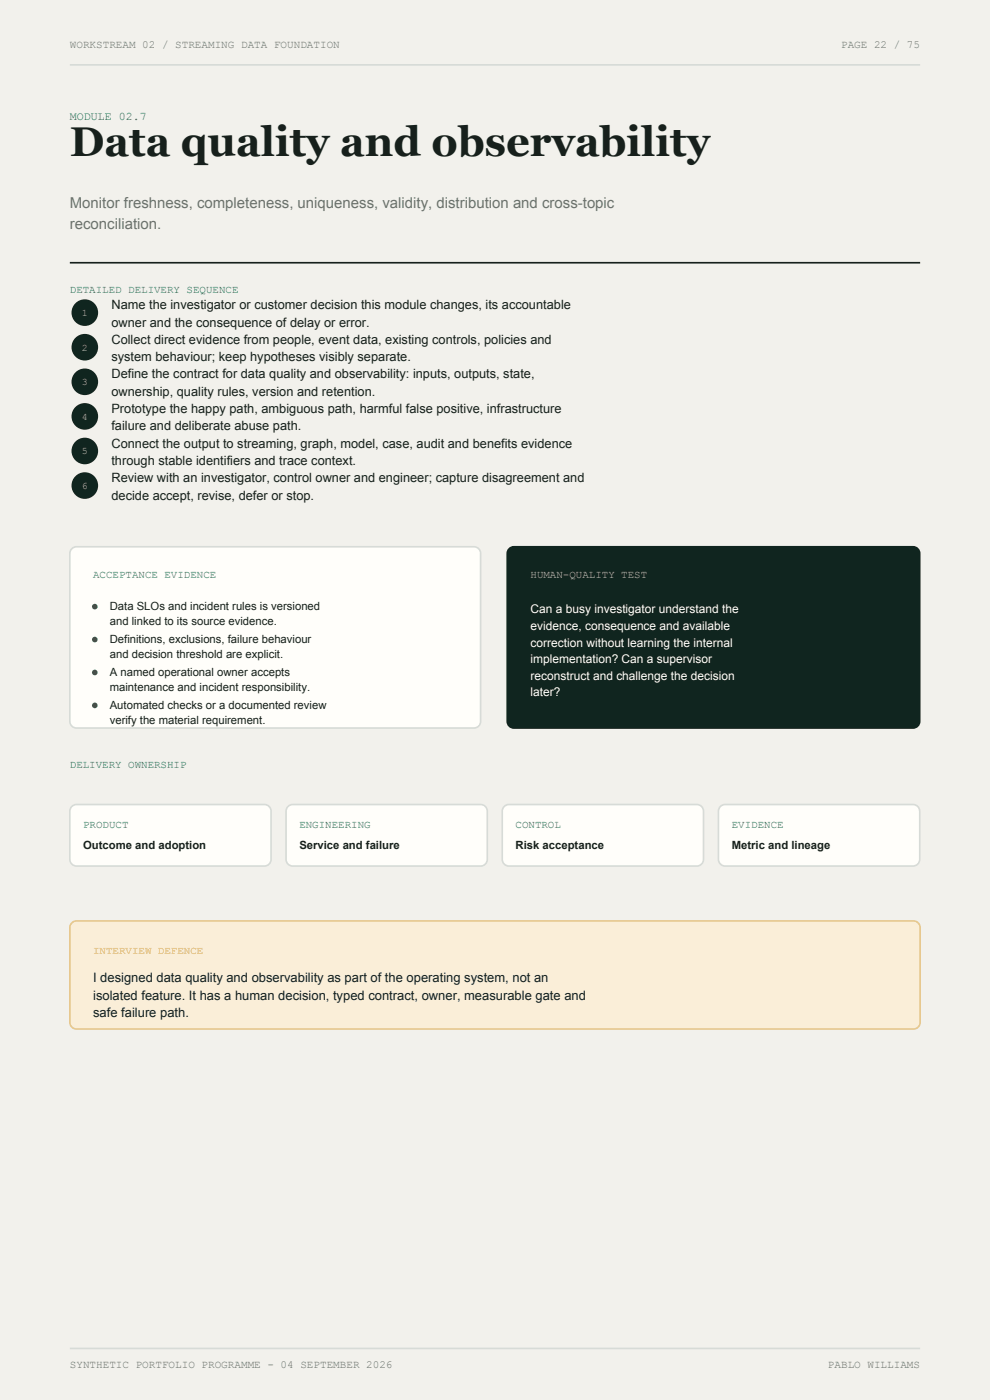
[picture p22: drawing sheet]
<svg xmlns="http://www.w3.org/2000/svg" width="210mm" height="297mm" viewBox="0 0 210 297" stroke-linecap="round" stroke-linejoin="round" font-family="sans-serif">
<defs><g id="words">
<text font-size="8.8" fill="#17201c" x="14.8" y="33.2">Data quality and observability</text>
<g font-size="3.2" fill="#69736e">
<text x="14.8" y="44.1">Monitor freshness, completeness, uniqueness, validity, distribution and cross-topic</text>
<text x="14.8" y="48.7">reconciliation.</text>
</g>
<g font-size="2.8" fill="#17201c">
<text x="19.8" y="208.4">I designed data quality and observability as part of the operating system, not an</text>
<text x="19.8" y="212.1">isolated feature. It has a human decision, typed contract, owner, measurable gate and</text>
<text x="19.8" y="215.8">safe failure path.</text>
</g>
<g font-size="2.7" fill="#17201c">
<text x="23.6" y="65.6">Name the investigator or customer decision this module changes, its accountable</text>
<text x="23.6" y="69.3">owner and the consequence of delay or error.</text>
<text x="23.6" y="73">Collect direct evidence from people, event data, existing controls, policies and</text>
<text x="23.6" y="76.6">system behaviour; keep hypotheses visibly separate.</text>
<text x="23.6" y="80.3">Define the contract for data quality and observability: inputs, outputs, state,</text>
<text x="23.6" y="84">ownership, quality rules, version and retention.</text>
<text x="23.6" y="87.6">Prototype the happy path, ambiguous path, harmful false positive, infrastructure</text>
<text x="23.6" y="91.3">failure and deliberate abuse path.</text>
<text x="23.6" y="95">Connect the output to streaming, graph, model, case, audit and benefits evidence</text>
<text x="23.6" y="98.6">through stable identifiers and trace context.</text>
<text x="23.6" y="102.3">Review with an investigator, control owner and engineer; capture disagreement and</text>
<text x="23.6" y="106">decide accept, revise, defer or stop.</text>
</g>
<text font-size="2.5" fill="#1b7658" x="14.8" y="25.4">MODULE 02.7</text>
<g font-size="2.5" fill="#fff">
<text x="112.5" y="130.1">Can a busy investigator understand the</text>
<text x="112.5" y="133.6">evidence, consequence and available</text>
<text x="112.5" y="137.2">correction without learning the internal</text>
<text x="112.5" y="140.7">implementation? Can a supervisor</text>
<text x="112.5" y="144.2">reconstruct and challenge the decision</text>
<text x="112.5" y="147.7">later?</text>
</g>
<g font-size="2.4" fill="#17201c">
<text x="23.3" y="129.4">Data SLOs and incident rules is versioned</text>
<text x="23.3" y="132.5">and linked to its source evidence.</text>
<text x="23.3" y="136.4">Definitions, exclusions, failure behaviour</text>
<text x="23.3" y="139.5">and decision threshold are explicit.</text>
<text x="23.3" y="143.4">A named operational owner accepts</text>
<text x="23.3" y="146.5">maintenance and incident responsibility.</text>
<text x="23.3" y="150.4">Automated checks or a documented review</text>
<text x="23.3" y="153.5">verify the material requirement.</text>
<text x="17.6" y="180.2">Outcome and adoption</text>
<text x="63.5" y="180.2">Service and failure</text>
<text x="109.4" y="180.2">Risk acceptance</text>
<text x="155.2" y="180.2">Metric and lineage</text>
</g>
<g font-size="2.3" fill="#69736e">
<text x="14.8" y="10.2">WORKSTREAM 02 / STREAMING DATA FOUNDATION</text>
<text x="178.4" y="10.2">PAGE 22 / 75</text>
<text x="14.8" y="290.3">SYNTHETIC PORTFOLIO PROGRAMME - 04 SEPTEMBER 2026</text>
<text x="175.6" y="290.3">PABLO WILLIAMS</text>
</g>
<g font-size="2.3" fill="#1b7658">
<text x="14.8" y="62.1">DETAILED DELIVERY SEQUENCE</text>
<text x="19.8" y="122.7">ACCEPTANCE EVIDENCE</text>
<text x="14.8" y="162.9">DELIVERY OWNERSHIP</text>
<text x="17.6" y="175.6">PRODUCT</text>
<text x="63.5" y="175.6">ENGINEERING</text>
<text x="109.4" y="175.6">CONTROL</text>
<text x="155.2" y="175.6">EVIDENCE</text>
</g>
<text font-size="2.3" fill="#d8f36d" x="112.5" y="122.7">HUMAN-QUALITY TEST</text>
<text font-size="2.3" fill="#dc9b32" x="19.8" y="202.4">INTERVIEW DEFENCE</text>
<g font-size="2.1" fill="#d8f36d">
<text x="17.4" y="67">1</text>
<text x="17.4" y="74.4">2</text>
<text x="17.4" y="81.7">3</text>
<text x="17.4" y="89">4</text>
<text x="17.4" y="96.4">5</text>
<text x="17.4" y="103.7">6</text>
</g>
</g></defs>
<path d="M0 0h210v297h-210z" fill-rule="evenodd" fill="#f2f1ec"/>
<path d="M14.8 13.8h180.4M14.8 286.1h180.4" fill="none" stroke="#d7dbd7" stroke-width=".35"/>
<path d="M14.8 55.7h180.4" fill="none" stroke="#17201c" stroke-width=".35"/>
<g fill="#10251f">
<circle cx="18" cy="66.3" r="2.82"/>
<circle cx="18" cy="73.7" r="2.82"/>
<circle cx="18" cy="81" r="2.82"/>
<circle cx="18" cy="88.3" r="2.82"/>
<circle cx="18" cy="95.7" r="2.82"/>
<circle cx="18" cy="103" r="2.82"/>
</g>
<path d="M15.1 116.6l.7-.5 .4-.1h84.3a1.41 1.41 0 0 1 1.5 1.4v35.6a1.41 1.41 0 0 1-1.5 1.4h-84.3a1.41 1.41 0 0 1-1.4-1.4v-35.6z" fill-rule="evenodd" fill="#fffefa" stroke="#d7dbd7" stroke-width=".35"/>
<g fill="#1b7658">
<circle cx="20.1" cy="128.7" r=".6"/>
<circle cx="20.1" cy="135.7" r=".6"/>
<circle cx="20.1" cy="142.7" r=".6"/>
<circle cx="20.1" cy="149.6" r=".6"/>
</g>
<path d="M107.9 116.6l.7-.5 .4-.1h84.7a1.41 1.41 0 0 1 1.4 1.4v35.6a1.41 1.41 0 0 1-1.4 1.4h-84.7a1.41 1.41 0 0 1-1.4-1.4v-35.6z" fill-rule="evenodd" fill="#10251f" stroke="#10251f" stroke-width=".35"/>
<g fill="#fffefa" stroke="#d7dbd7" stroke-width=".35">
<path d="M15.4 170.9l.8-.2h39.9a1.41 1.41 0 0 1 1.4 1.4v10.2a1.41 1.41 0 0 1-1.4 1.4h-39.9a1.41 1.41 0 0 1-1.4-1.4v-10.2l.1-.5z" fill-rule="evenodd"/>
<path d="M61.3 170.9l.8-.2h39.9a1.41 1.41 0 0 1 1.4 1.4v10.2a1.41 1.41 0 0 1-1.4 1.4h-39.9a1.41 1.41 0 0 1-1.4-1.4v-10.2v-.5z" fill-rule="evenodd"/>
<path d="M107.1 170.9l.8-.2h39.9a1.41 1.41 0 0 1 1.4 1.4v10.2a1.41 1.41 0 0 1-1.4 1.4h-39.9a1.41 1.41 0 0 1-1.4-1.4v-10.2l.1-.5z" fill-rule="evenodd"/>
<path d="M153 170.9l.8-.2h39.9a1.41 1.41 0 0 1 1.4 1.4v10.2a1.41 1.41 0 0 1-1.4 1.4h-39.9a1.41 1.41 0 0 1-1.4-1.4v-10.2l.1-.5z" fill-rule="evenodd"/>
</g>
<path d="M15.4 195.6l.8-.2h177.6a1.41 1.41 0 0 1 1.4 1.4v20.1a1.41 1.41 0 0 1-1.4 1.4h-177.6a1.41 1.41 0 0 1-1.4-1.4v-20.1l.1-.5z" fill-rule="evenodd" fill="#faeed8" stroke="#e6c88f" stroke-width=".35"/>
<use href="#words"/>
</svg>
